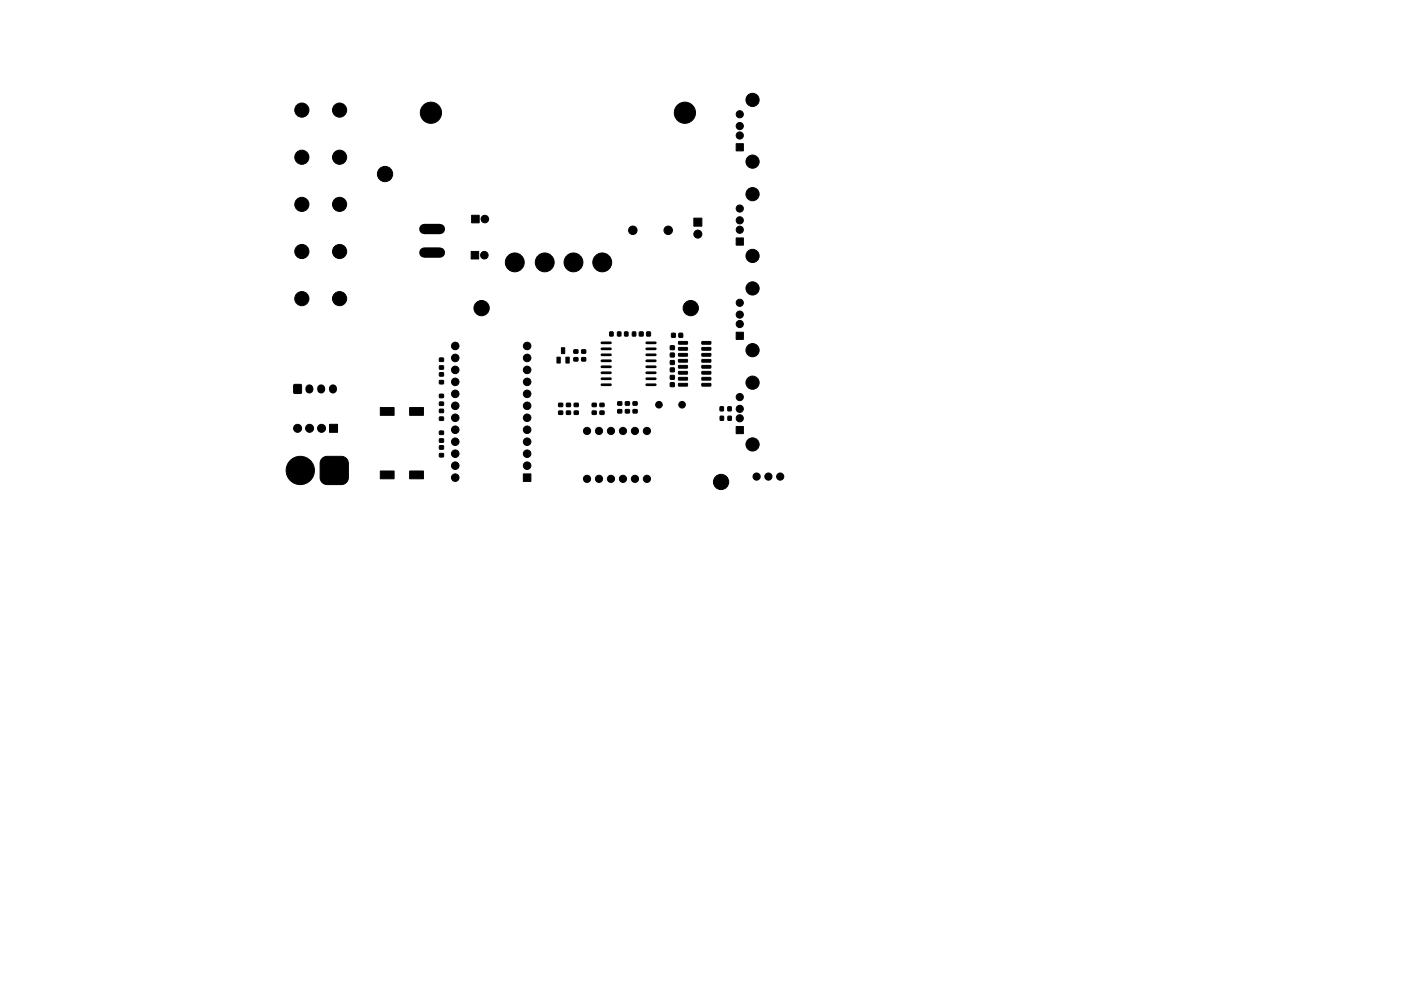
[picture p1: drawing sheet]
<svg xmlns="http://www.w3.org/2000/svg" width="297mm" height="210mm" viewBox="0 0 297 210" stroke-linecap="round" stroke-linejoin="round" font-family="sans-serif">
<g fill="#000" stroke="#000" stroke-width=".21">
<path d="M156.1 30.5h1.5v1.5h-1.5zM99.9 53.3h1.6v1.6h-1.6zM100 45.7h1.6v1.6h-1.6zM147.1 46.3h1.7v1.7h-1.7zM156.1 50.5h1.5v1.5h-1.5zM93.2 77.6h.8v.7h-.8zM93.2 76h.8v.7h-.8zM93.2 79.1h.8v.7h-.8zM118.1 75.8h.7v1.2h-.7zM119 73.8h.7v1.2h-.7zM120 75.8h.7v1.2h-.7zM121.7 75.9h.8v.7h-.8z"/>
<path d="M121.7 74.2h.8v.7h-.8zM123.3 75.9h.9v.7h-.9zM123.3 74.2h.9v.7h-.9zM129.3 70.4h.7v.9h-.7zM130.9 70.4h.7v.9h-.7zM132.4 70.4h.7v.9h-.7zM134.1 70.4h.7v.9h-.7zM135.6 70.5h.7v.8h-.7zM137.1 70.5h.8v.8h-.8zM142.1 78.1h.9v.8h-.9zM142.1 76.5h.9v.8h-.9zM142.1 74.9h.9v.8h-.9z"/>
<path d="M142.1 73.4h.9v.8h-.9zM142.1 79.7h.9v.8h-.9zM142.4 70.7h.8v.8h-.8zM143.9 72.5h1.8l.1 .4-1.9 .1zM143.9 73.8l1.8-.1 .1 .5-1.9 .1zM143.9 75h1.8l.1 .5-1.9 .1zM143.9 76.3h1.8l.1 .5h-1.9zM143.9 77.6l1.8-.1 .1 .5-1.9 .1zM143.9 78.8h1.8l.1 .5-1.9 .1zM144 70.7h.7v.8h-.7zM148.8 78.8h1.8l.1 .5-1.8 .1zM148.8 77.6l1.8-.1 .1 .5-1.8 .1z"/>
<path d="M148.8 76.3h1.8l.1 .5h-1.8zM148.8 75h1.8l.1 .5-1.8 .1zM148.8 73.8l1.8-.1 .1 .5-1.8 .1zM148.8 72.5h1.8l.1 .4-1.8 .1zM156.1 70.5h1.5v1.5h-1.5zM62.3 81.6h1.6v1.8h-1.6zM69.9 90h1.7v1.7h-1.7zM80.6 86.5h3v1.6h-3zM86.9 86.5h2.9v1.6h-2.9zM93.2 93.1h.8v.7h-.8zM93.2 91.5h.8v.7h-.8zM93.2 96.2h.8v.7h-.8z"/>
<path d="M93.2 94.6h.8v.7h-.8zM93.2 88.5h.8v.7h-.8zM93.2 86.8h.8v.7h-.8zM93.2 80.7h.8v.7h-.8zM93.2 83.7h.8v.6h-.8zM93.2 85.3h.8v.7h-.8zM118.5 87.2h.8v.7h-.8zM118.5 85.6h.8v.7h-.8zM120.1 87.2h.8v.7h-.8zM120.1 85.6h.8v.7h-.8zM121.8 87.2h.8v.7h-.8zM121.8 85.6h.8v.7h-.8z"/>
<path d="M125.6 85.6h.8v.7h-.8zM125.6 87.2h.8v.7h-.8zM127.2 85.6h.9v.7h-.9zM127.2 87.2h.9v.7h-.9zM131 85.3h.8v.6h-.8zM131 86.9h.8v.7h-.8zM132.6 86.9h.8v.7h-.8zM132.6 85.3h.8v.6h-.8zM134.2 86.9h.9v.7h-.9zM134.2 85.3h.9v.6h-.9zM142.1 81.2h.9v.8h-.9zM143.9 80.1h1.8l.1 .5h-1.9z"/>
<path d="M143.9 81.4l1.8-.1 .1 .5-1.9 .1zM148.8 81.4l1.8-.1 .1 .5-1.8 .1zM148.8 80.1h1.8l.1 .5h-1.8zM152.7 86.3h.7v.9h-.7zM152.7 88.3h.7v.9h-.7zM154.3 86.3h.7v.9h-.7zM154.4 88.3h.6v.9h-.6zM156.1 90.5h1.5v1.5h-1.5zM68.3 97.3l.9-.5h3.2a1.5 1.5 0 0 1 1.5 1.5v3a1.5 1.5 0 0 1-1.5 1.5h-3a1.5 1.5 0 0 1-1.5-1.5v-3.2zM80.6 99.9h3v1.7h-3zM86.9 99.9h2.9v1.7h-2.9zM111 100.5h1.6v1.6h-1.6z"/>
<circle cx="64" cy="33.4" r="1.5"/>
<circle cx="64" cy="23.4" r="1.5"/>
<circle cx="72" cy="23.4" r="1.5"/>
<circle cx="72" cy="33.4" r="1.5"/>
<circle cx="81.6" cy="36.9" r="1.62"/>
<circle cx="91.4" cy="23.9" r="2.25"/>
<circle cx="145.2" cy="23.9" r="2.25"/>
<circle cx="156.8" cy="26.7" r=".76"/>
<circle cx="156.8" cy="28.7" r=".76"/>
<circle cx="156.8" cy="24.2" r=".76"/>
<circle cx="159.6" cy="21.2" r="1.4"/>
<circle cx="159.6" cy="34.3" r="1.4"/>
<circle cx="64" cy="43.4" r="1.5"/>
<circle cx="64" cy="53.4" r="1.5"/>
<circle cx="72" cy="43.4" r="1.5"/>
<circle cx="72" cy="53.4" r="1.5"/>
<circle cx="102.7" cy="54.1" r=".8"/>
<circle cx="102.8" cy="46.5" r=".8"/>
<circle cx="109.1" cy="55.7" r="2"/>
<circle cx="115.5" cy="55.7" r="2"/>
<circle cx="121.6" cy="55.7" r="2"/>
<circle cx="127.7" cy="55.7" r="2"/>
<circle cx="134.2" cy="48.9" r=".9"/>
<circle cx="141.7" cy="48.9" r=".9"/>
<circle cx="148" cy="49.7" r=".85"/>
<circle cx="156.8" cy="46.7" r=".76"/>
<circle cx="156.8" cy="48.7" r=".76"/>
<circle cx="156.8" cy="44.2" r=".76"/>
<circle cx="159.6" cy="54.3" r="1.4"/>
<circle cx="159.6" cy="41.2" r="1.4"/>
<circle cx="64" cy="63.4" r="1.5"/>
<circle cx="72" cy="63.4" r="1.5"/>
<circle cx="96.5" cy="75.9" r=".8"/>
<circle cx="96.5" cy="78.5" r=".8"/>
<circle cx="96.5" cy="73.4" r=".8"/>
<circle cx="102.1" cy="65.4" r="1.62"/>
<circle cx="111.8" cy="75.9" r=".8"/>
<circle cx="111.8" cy="78.5" r=".8"/>
<circle cx="111.8" cy="73.4" r=".8"/>
<circle cx="146.5" cy="65.4" r="1.62"/>
<circle cx="156.8" cy="64.2" r=".76"/>
<circle cx="156.8" cy="66.7" r=".76"/>
<circle cx="156.8" cy="68.7" r=".76"/>
<circle cx="159.6" cy="74.3" r="1.4"/>
<circle cx="159.6" cy="61.2" r="1.4"/>
<circle cx="63.1" cy="90.9" r=".85"/>
<circle cx="63.7" cy="99.8" r="3"/>
<circle cx="65.6" cy="90.9" r=".85"/>
<circle cx="68.2" cy="90.9" r=".85"/>
<circle cx="96.5" cy="98.8" r=".8"/>
<circle cx="96.5" cy="83.6" r=".8"/>
<circle cx="96.5" cy="91.2" r=".8"/>
<circle cx="96.5" cy="93.7" r=".8"/>
<circle cx="96.5" cy="81" r=".8"/>
<circle cx="96.5" cy="86.1" r=".8"/>
<circle cx="96.5" cy="88.6" r=".8"/>
<circle cx="96.5" cy="96.3" r=".8"/>
<circle cx="111.8" cy="91.2" r=".8"/>
<circle cx="111.8" cy="98.8" r=".8"/>
<circle cx="111.8" cy="93.7" r=".8"/>
<circle cx="111.8" cy="88.6" r=".8"/>
<circle cx="111.8" cy="83.6" r=".8"/>
<circle cx="111.8" cy="81" r=".8"/>
<circle cx="111.8" cy="96.3" r=".8"/>
<circle cx="111.8" cy="86.1" r=".8"/>
<circle cx="124.5" cy="91.4" r=".76"/>
<circle cx="127" cy="91.4" r=".76"/>
<circle cx="129.5" cy="91.4" r=".76"/>
<circle cx="132.1" cy="91.4" r=".76"/>
<circle cx="134.6" cy="91.4" r=".76"/>
<circle cx="137.2" cy="91.4" r=".76"/>
<circle cx="139.7" cy="85.9" r=".7"/>
<circle cx="144.6" cy="85.9" r=".7"/>
<circle cx="156.8" cy="84.2" r=".76"/>
<circle cx="156.8" cy="86.7" r=".76"/>
<circle cx="156.8" cy="88.7" r=".76"/>
<circle cx="159.6" cy="81.2" r="1.4"/>
<circle cx="159.6" cy="94.3" r="1.4"/>
<circle cx="96.5" cy="101.3" r=".8"/>
<circle cx="124.5" cy="101.6" r=".76"/>
<circle cx="127" cy="101.6" r=".76"/>
<circle cx="129.5" cy="101.6" r=".76"/>
<circle cx="132.1" cy="101.6" r=".76"/>
<circle cx="134.6" cy="101.6" r=".76"/>
<circle cx="137.2" cy="101.6" r=".76"/>
<circle cx="152.9" cy="102.3" r="1.62"/>
<circle cx="160.4" cy="101.1" r=".76"/>
<circle cx="162.9" cy="101.1" r=".76"/>
<circle cx="165.4" cy="101.1" r=".76"/>
</g>
<path d="M65.6 82.4v.2M68.1 82.4v.2M70.6 82.4v.2" fill="none" stroke="#000" stroke-width="1.7"/>
<g fill="none" stroke="#000" stroke-width=".57">
<path d="M127.6 72.7h1.8M127.6 74h1.8M127.6 75.3h1.8M127.6 76.5h1.8M127.6 77.8h1.8M127.6 79.1h1.8M137.1 72.7h1.8M137.1 74h1.8M137.1 75.3h1.8M137.1 76.5h1.8M137.1 77.8h1.8M137.1 79.1h1.8"/>
<path d="M127.6 80.4h1.8M127.6 81.6h1.8M137.1 80.4h1.8M137.1 81.6h1.8"/>
</g>
<path d="M90 53.6h3.3M90 48.6h3.3" fill="none" stroke="#000" stroke-width="2.2"/>
</svg>
